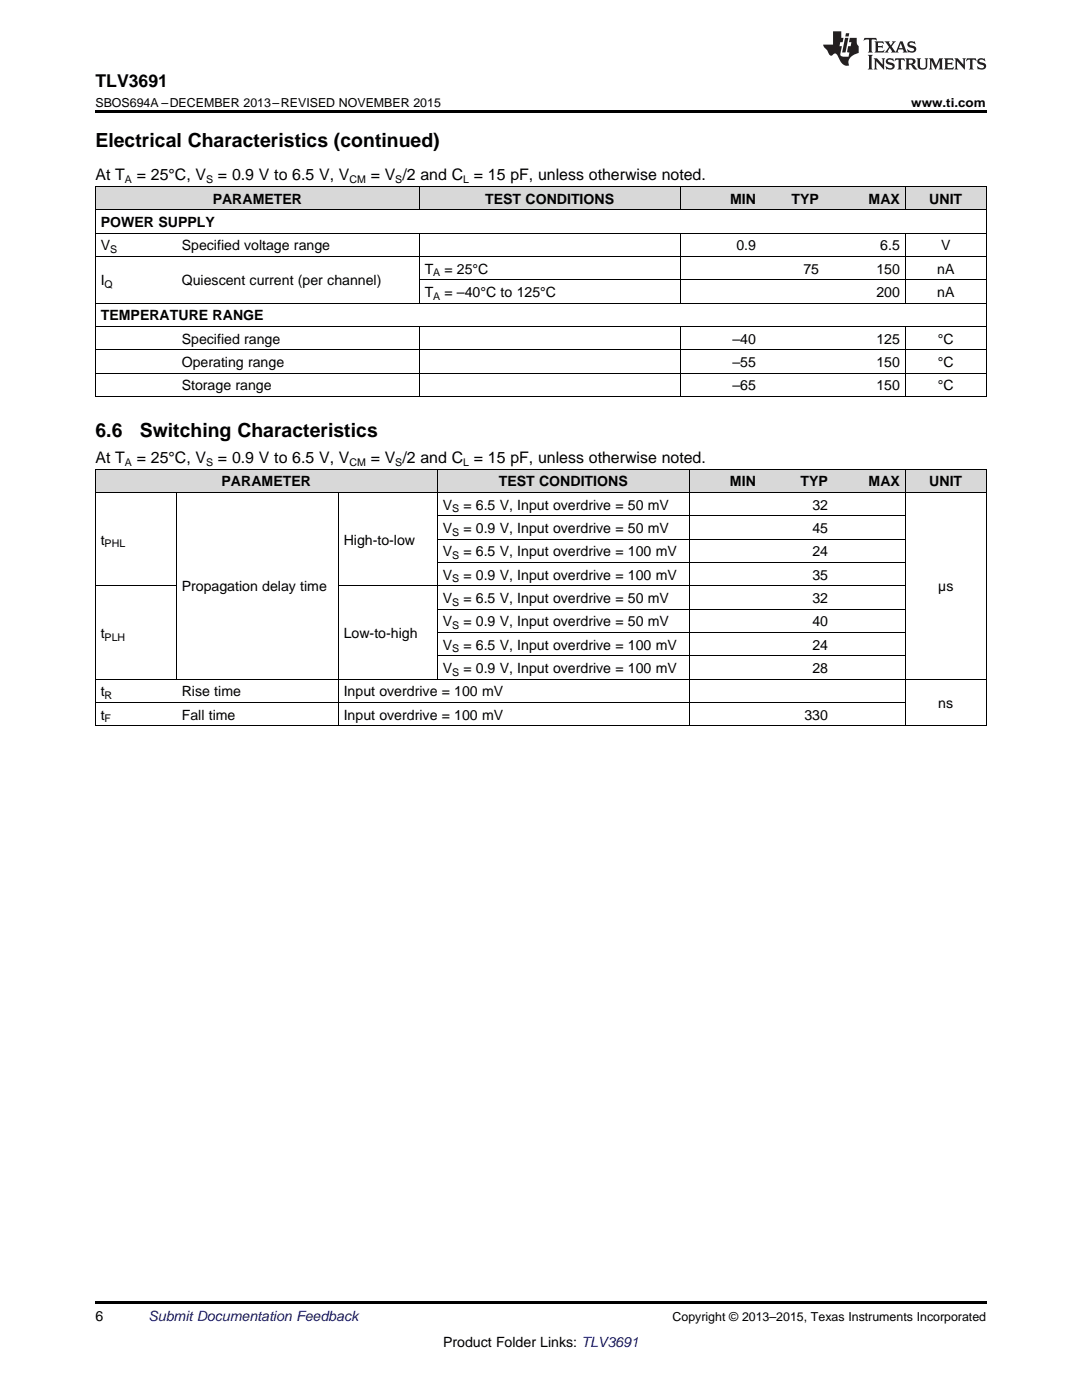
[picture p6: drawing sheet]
<svg xmlns="http://www.w3.org/2000/svg" width="216mm" height="279mm" viewBox="0 0 216 279" stroke-linecap="round" stroke-linejoin="round" font-family="sans-serif">
<defs><g id="words">
<g font-size="3.9">
<text x="19" y="29.3">Electrical Characteristics (continued)</text>
<text x="19" y="87.2">6.6</text>
<text x="27.9" y="87.2">Switching Characteristics</text>
</g>
<text font-size="3.5" x="19" y="17.3">TLV3691</text>
<g font-size="3.2">
<text x="19" y="36">At T</text>
<text x="27.3" y="36">= 25°C, V</text>
<text x="43.5" y="36">= 0.9 V to 6.5 V, V</text>
<text x="74" y="36">= V /2 and C = 15 pF, unless otherwise noted.</text>
<text x="19" y="92.4">At T</text>
<text x="27.3" y="92.4">= 25°C, V</text>
<text x="43.5" y="92.4">= 0.9 V to 6.5 V, V</text>
<text x="74" y="92.4">= V /2 and C = 15 pF, unless otherwise noted.</text>
</g>
<g font-size="2.8">
<text x="42.4" y="40.6">PARAMETER</text>
<text x="96.8" y="40.6">TEST CONDITIONS</text>
<text x="145.7" y="40.6">MIN</text>
<text x="157.9" y="40.6">TYP</text>
<text x="173.3" y="40.6">MAX</text>
<text x="185.4" y="40.6">UNIT</text>
<text x="20.1" y="45.3">POWER SUPPLY</text>
<text x="20.1" y="50">V</text>
<text x="36.3" y="50">Specified voltage range</text>
<text x="146.9" y="50">0.9</text>
<text x="175.6" y="50">6.5</text>
<text x="187.8" y="50">V</text>
<text x="20.1" y="56.9">I</text>
<text x="36.3" y="56.9">Quiescent current (per channel)</text>
<text x="84.7" y="54.6">T</text>
<text x="84.7" y="59.3">T</text>
<text x="88.7" y="54.6">= 25°C</text>
<text x="88.7" y="59.3">= –40°C to 125°C</text>
<text x="160.3" y="54.6">75</text>
<text x="174.9" y="54.6">150</text>
<text x="174.9" y="59.3">200</text>
<text x="187" y="54.6">nA</text>
<text x="187" y="59.3">nA</text>
<text x="20.1" y="63.9">TEMPERATURE RANGE</text>
<text x="36.3" y="68.6">Specified range</text>
<text x="146.2" y="68.6">–40</text>
<text x="174.9" y="68.6">125</text>
<text x="187.1" y="68.6">°C</text>
<text x="36.3" y="73.2">Operating range</text>
<text x="36.3" y="77.9">Storage range</text>
<text x="146.2" y="73.2">–55</text>
<text x="146.2" y="77.9">–65</text>
<text x="174.9" y="73.2">150</text>
<text x="174.9" y="77.9">150</text>
<text x="187.1" y="73.2">°C</text>
<text x="187.1" y="77.9">°C</text>
<text x="44.2" y="97">PARAMETER</text>
<text x="88.3" y="101.7">V</text>
<text x="92.5" y="101.7">= 6.5 V, Input overdrive = 50 mV</text>
<text x="99.5" y="97">TEST CONDITIONS</text>
<text x="145.7" y="97">MIN</text>
<text x="159.7" y="97">TYP</text>
<text x="162.1" y="101.7">32</text>
<text x="173.3" y="97">MAX</text>
<text x="185.4" y="97">UNIT</text>
<text x="88.3" y="106.4">V</text>
<text x="92.5" y="106.4">= 0.9 V, Input overdrive = 50 mV</text>
<text x="162.1" y="106.4">45</text>
<text x="20.1" y="108.7">t</text>
<text x="68.6" y="108.7">High-to-low</text>
<text x="88.3" y="111">V</text>
<text x="92.5" y="111">= 6.5 V, Input overdrive = 100 mV</text>
<text x="162.1" y="111">24</text>
<text x="36.3" y="118">Propagation delay time</text>
<text x="88.3" y="115.7">V</text>
<text x="92.5" y="115.7">= 0.9 V, Input overdrive = 100 mV</text>
<text x="162.1" y="115.7">35</text>
<text x="187.2" y="118">µs</text>
<text x="88.3" y="120.3">V</text>
<text x="88.3" y="125">V</text>
<text x="92.5" y="120.3">= 6.5 V, Input overdrive = 50 mV</text>
<text x="92.5" y="125">= 0.9 V, Input overdrive = 50 mV</text>
<text x="162.1" y="120.3">32</text>
<text x="162.1" y="125">40</text>
<text x="20.1" y="127.3">t</text>
<text x="68.6" y="127.3">Low-to-high</text>
<text x="88.3" y="129.6">V</text>
<text x="92.5" y="129.6">= 6.5 V, Input overdrive = 100 mV</text>
<text x="162.1" y="129.6">24</text>
<text x="88.3" y="134.3">V</text>
<text x="92.5" y="134.3">= 0.9 V, Input overdrive = 100 mV</text>
<text x="162.1" y="134.3">28</text>
<text x="20.1" y="139">t</text>
<text x="20.1" y="143.6">t</text>
<text x="36.3" y="139">Rise time</text>
<text x="36.3" y="143.6">Fall time</text>
<text x="68.6" y="139">Input overdrive = 100 mV</text>
<text x="68.6" y="143.6">Input overdrive = 100 mV</text>
<text x="160.5" y="143.6">330</text>
<text x="187.2" y="141.3">ns</text>
<text x="19" y="263.6">6</text>
<text x="88.4" y="268.9">Product Folder Links: TLV3691</text>
</g>
<text font-size="2.8" fill="#0000c8" x="29.6" y="263.6">Submit Documentation Feedback</text>
<g font-size="2.5">
<text x="19" y="21.4">SBOS694A –DECEMBER 2013–REVISED NOVEMBER 2015</text>
<text x="181.8" y="21.4">www.ti.com</text>
<text x="134.2" y="263.6">Copyright © 2013–2015, Texas Instruments Incorporated</text>
</g>
<g font-size="2.1">
<text x="24.9" y="36.6">A</text>
<text x="41.1" y="36.6">S</text>
<text x="69.7" y="36.6">CM</text>
<text x="78.9" y="36.6">S</text>
<text x="92.4" y="36.6">L</text>
<text x="22" y="50.5">S</text>
<text x="20.9" y="57.5">Q</text>
<text x="86.4" y="55.2">A</text>
<text x="86.4" y="59.8">A</text>
<text x="24.9" y="93">A</text>
<text x="41.1" y="93">S</text>
<text x="69.7" y="93">CM</text>
<text x="78.9" y="93">S</text>
<text x="92.4" y="93">L</text>
<text x="90.2" y="102.3">S</text>
<text x="90.2" y="106.9">S</text>
<text x="20.9" y="109.3">PHL</text>
<text x="90.2" y="111.6">S</text>
<text x="90.2" y="116.2">S</text>
<text x="90.2" y="120.9">S</text>
<text x="90.2" y="125.6">S</text>
<text x="20.9" y="127.9">PLH</text>
<text x="90.2" y="130.2">S</text>
<text x="90.2" y="134.9">S</text>
<text x="20.9" y="139.5">R</text>
<text x="20.9" y="144.2">F</text>
</g>
</g></defs>
<g fill="#d8d8d8">
<path d="M19 93.7h16.2v4.6h-16.2z"/>
<path d="M35.2 93.7h32.3v4.6h-32.3z"/>
<path d="M67.5 93.7h19.8v4.6h-19.8z"/>
<path d="M87.3 93.7h50.2v4.6h-50.2z"/>
<path d="M137.5 93.7h14.4v4.6h-14.4z"/>
<path d="M151.9 93.7h14.4v4.6h-14.4z"/>
<path d="M166.3 93.7h14.4v4.6h-14.4z"/>
<path d="M180.7 93.7h16.1v4.6h-16.1z"/>
<path d="M19 37.3h16.2v4.6h-16.2z"/>
<path d="M35.2 37.3h16.2v4.6h-16.2z"/>
<path d="M51.4 37.3h32.3v4.6h-32.3z"/>
<path d="M83.7 37.3h52.1v4.6h-52.1z"/>
<path d="M135.8 37.3h16.1v4.6h-16.1z"/>
<path d="M151.9 37.3h12.6v4.6h-12.6z"/>
<path d="M164.5 37.3h16.2v4.6h-16.2z"/>
<path d="M180.7 37.3h16.1v4.6h-16.1z"/>
</g>
<path d="M19 22h177.8v.5h-177.8zM19 144.9h.2zM67.4 144.9h.1zM87.2 144.9h.1zM137.4 144.9h.1zM180.6 144.9h.1zM196.7 144.9h.1zM19 259.7h177.8v.5h-177.8z" fill="#000"/>
<g fill="none" stroke="#000" stroke-width=".2">
<path d="M19 37.2h177.8M19.1 37.2v42M83.6 37.2v4.7M135.7 37.2v4.7M180.6 37.2v4.7M196.8 37.2v42M19 51.2h177.8M19 46.5h177.8M19 41.9h177.8M83.6 46.6v13.9M83.7 55.8h113.1M135.7 46.6v13.9"/>
<path d="M180.6 46.6v13.9M19 79.1h177.8M19 74.5h177.8M19 69.8h177.8M19 65.1h177.8M19 60.5h177.8M83.6 65.2v14M135.7 65.2v14M180.6 65.2v14M19 98.3h177.8M19 93.6h177.8M19.1 93.6v51.3"/>
<path d="M35.2 98.3v37.3M67.5 98.3v46.6M87.2 93.6v42M137.5 93.6v51.3M180.6 93.6v51.3M196.8 93.6v51.3M19 116.9h16.2M67.5 116.9h113.2M87.3 112.2h93.4M87.3 107.6h93.4M87.3 102.9h93.4M19 135.5h177.8"/>
<path d="M87.3 130.9h93.4M87.3 126.2h93.4M87.3 121.5h93.4M19 144.8h177.8M19 140.2h161.7"/>
</g>
<g fill="#231f20">
<path d="M172.5 7.6l-.1 .5 .4-.2h.6v.1v2.1l-.2 .4h.9l-.2-.4v-2.1l.1-.1h.5l.5 .2-.2-.5zM174.5 8.3l.2 .3v1.5l-.2 .4h1.8l.2-.6a1.04 1.04 0 0 1-1.3 .2v-.7h.6l.3 .2v-.6l-.3 .2h-.6v-.6l.8-.1 .4 .3-.2-.5zM176.5 8.3l.9 1.1-.9 1.1h.8l-.2-.2 .4-.7 .5 .7-.2 .2h1.5l-.2-.2 .2-.4h.9l.1 .4-.2 .2h1l-.3-.3-.7-1.9h-.5l-.9 2-.8-1 .9-1h-.8l.1 .3-.4 .5-.3-.6 .1-.2zM179.7 8.6l.4 1h-.7zM181.3 8.4a.63 .63 0 0 0-.2 .7 .63 .63 0 0 0 .6 .4l.6 .2 .1 .2a.75 .75 0 0 1-.7 .4 .75 .75 0 0 1-.6-.5l.1 .7 .1-.1a1.11 1.11 0 0 0 1.5-.6 1.13 1.13 0 0 0-1.2-.8l-.1-.4a1.04 1.04 0 0 1 1.2 .2l-.2-.5-.2 .1-.4-.2zM173.2 10.9l.2 .4v2.2l-.2 .4h1l-.3-.4v-2.2l.3-.4zM174.3 11.6l.3 .4v1.5l-.3 .4h.8l-.2-.4v-1.3l1.5 1.7v-1.9l.2-.4h-.7l.2 .4v.9l-1.1-1.3zM177 11.8a.62 .62 0 0 0-.2 .7 .62 .62 0 0 0 .6 .4l.6 .1 .1 .3a.76 .76 0 0 1-.7 .3 .76 .76 0 0 1-.7-.4l.2 .7 .1-.1a1.11 1.11 0 0 0 1.5-.6 1.13 1.13 0 0 0-1.2-.8l-.1-.4a1.04 1.04 0 0 1 1.2 .2l-.2-.6-.2 .1-.5-.1zM178.7 11.6l-.2 .6a.61 .61 0 0 1 .8-.3v1.6l-.2 .4h.9l-.2-.4v-1.6a.63 .63 0 0 1 .7 .3l-.1-.6zM180.6 11.6l.3 .4v1.5l-.3 .4h1l-.2-.2-.1-.8 .6 .2a.76 .76 0 0 0 1.2 .7l-1-1a.58 .58 0 0 0 .6-.5 .58 .58 0 0 0-.5-.6zM181.4 11.9h.1a.45 .45 0 0 1 .5 .1 .45 .45 0 0 1 .1 .5l-.8 .2zM182.9 11.6l.2 .2a2.17 2.17 0 0 0 .3 1.9 .99 .99 0 0 0 1.6-.6v-1.1l.2-.4h-.7l.2 .2a1.92 1.92 0 0 1-.2 1.8 .6 .6 0 0 1-.9-.5v-1.1l.2-.4zM185.4 11.6l.2 .4v1.5l-.2 .4h.7l-.2-.4v-1.4l.8 1.8 .8-1.8v1.4l-.2 .4h.9l-.2-.4v-1.5l.2-.4h-.8l-.6 1.5-.6-1.5zM188.4 11.6l.2 .4v1.5l-.2 .4h1.8l.1-.6a1.04 1.04 0 0 1-1.2 .1v-.6h.5l.4 .2v-.6l-.4 .2h-.5v-.7h.8l.3 .3-.1-.6zM190.5 11.6l.2 .4v1.5l-.2 .4h.7l-.2-.4v-1.3l1.5 1.7v-1.9l.2-.4h-.7l.2 .4v.9l-1.1-1.3zM192.9 11.6l-.1 .6a.61 .61 0 0 1 .7-.3l.1 1.6-.3 .4h1l-.3-.4 .1-1.6a.63 .63 0 0 1 .7 .3l-.1-.6zM195.2 11.8a.62 .62 0 0 0-.2 .7 .62 .62 0 0 0 .6 .4l.6 .1 .1 .3a.76 .76 0 0 1-.7 .3 .76 .76 0 0 1-.6-.4l.1 .7 .1-.1a1.11 1.11 0 0 0 1.6-.6 1.13 1.13 0 0 0-1.3-.8l-.1-.4a1.04 1.04 0 0 1 1.2 .2l-.1-.6-.2 .1-.5-.1z"/>
<path d="M166.2 6.3v2.6h-1.9v.4l.8 .9a.91 .91 0 0 0 1 .8 .56 .56 0 0 1 .5-.3 .56 .56 0 0 1 .5 .3l.4 .8a1.53 1.53 0 0 0 1.9 1.2 1.54 1.54 0 0 1 1-2.1l.9-.3v-1.4a1.52 1.52 0 0 1-.4-1.6h-1.3l-.2 .8h.5l-.2 .8h-.5l-.1 1v.2l.4 .1-.2 .8a1.93 1.93 0 0 1-1.6-.3l.3-1.8h-.5l.2-.8h.4l.2-.8h-.4v-1.3zM168.6 7.6l-.6 2.9h.7l.6-2.9zM168.8 6.6l-.1 .7h.6l.2-.7z"/>
</g>
<use href="#words"/>
</svg>
